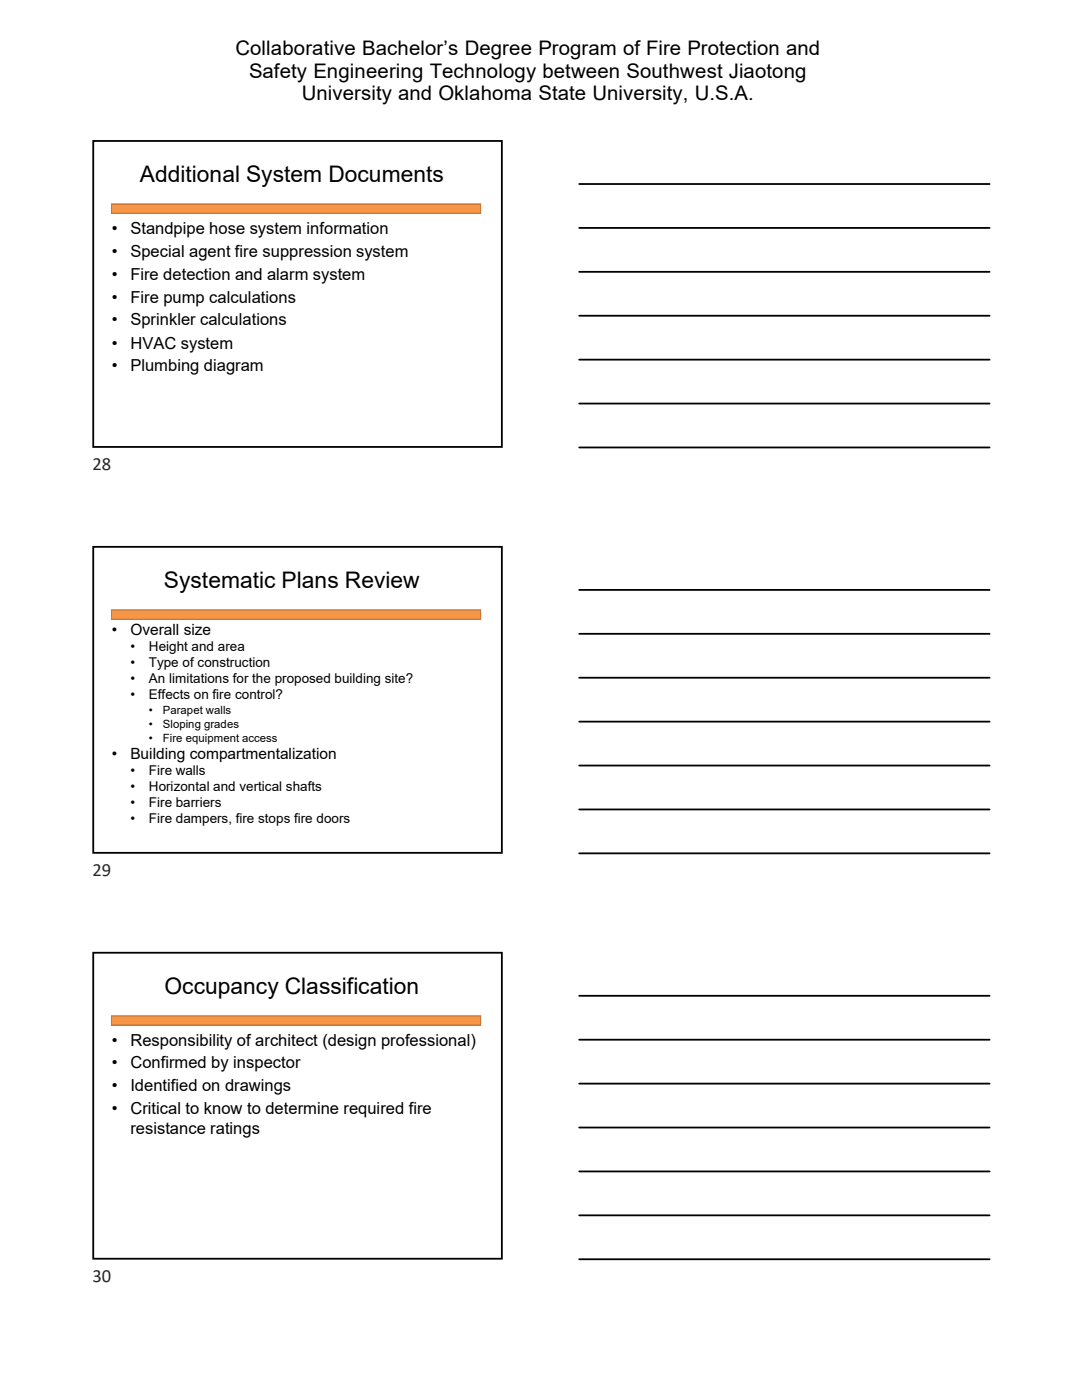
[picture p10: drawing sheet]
<svg xmlns="http://www.w3.org/2000/svg" width="216mm" height="279mm" viewBox="0 0 216 279" stroke-linecap="round" stroke-linejoin="round" font-family="sans-serif">
<defs><g id="words">
<g font-size="4.6">
<text x="27.9" y="36.3">Additional System Documents</text>
<text x="32.7" y="117.3">Systematic Plans Review</text>
<text x="32.8" y="198.4">Occupancy Classification</text>
</g>
<g font-size="4">
<text x="47" y="11.1">Collaborative Bachelor’s Degree Program of Fire Protection and</text>
<text x="49.7" y="15.5">Safety Engineering Technology between Southwest Jiaotong</text>
<text x="60.2" y="20">University and Oklahoma State University, U.S.A.</text>
</g>
<g font-size="3.7" fill="#262626">
<text x="18.4" y="93.9">28</text>
<text x="18.4" y="174.9">29</text>
<text x="18.4" y="255.9">30</text>
</g>
<g font-size="3.3">
<text x="22.3" y="46.7">•</text>
<text x="26" y="46.7">Standpipe hose system information</text>
<text x="22.3" y="51.2">•</text>
<text x="26" y="51.2">Special agent fire suppression system</text>
<text x="22.3" y="55.8">•</text>
<text x="26" y="55.8">Fire detection and alarm system</text>
<text x="22.3" y="60.4">•</text>
<text x="22.3" y="65">•</text>
<text x="26" y="60.4">Fire pump calculations</text>
<text x="26" y="65">Sprinkler calculations</text>
<text x="22.3" y="69.6">•</text>
<text x="26" y="69.6">HVAC system</text>
<text x="22.3" y="74.1">•</text>
<text x="26" y="74.1">Plumbing diagram</text>
<text x="22.3" y="208.7">•</text>
<text x="26" y="208.7">Responsibility of architect (design professional)</text>
<text x="22.3" y="213.2">•</text>
<text x="26" y="213.2">Confirmed by inspector</text>
<text x="22.3" y="217.8">•</text>
<text x="26" y="217.8">Identified on drawings</text>
<text x="22.3" y="222.4">•</text>
<text x="26" y="222.4">Critical to know to determine required fire</text>
<text x="26" y="226.4">resistance ratings</text>
</g>
<g font-size="3.1">
<text x="22.3" y="126.7">•</text>
<text x="26" y="126.7">Overall size</text>
<text x="22.3" y="151.5">•</text>
<text x="26" y="151.5">Building compartmentalization</text>
</g>
<g font-size="2.7">
<text x="26" y="130">•</text>
<text x="29.7" y="130">Height and area</text>
<text x="26" y="133.2">•</text>
<text x="26" y="136.4">•</text>
<text x="29.7" y="133.2">Type of construction</text>
<text x="29.7" y="136.4">An limitations for the proposed building site?</text>
<text x="26" y="139.6">•</text>
<text x="29.7" y="139.6">Effects on fire control?</text>
<text x="26" y="154.7">•</text>
<text x="29.7" y="154.7">Fire walls</text>
<text x="26" y="157.9">•</text>
<text x="26" y="161.1">•</text>
<text x="29.7" y="157.9">Horizontal and vertical shafts</text>
<text x="29.7" y="161.1">Fire barriers</text>
<text x="26" y="164.3">•</text>
<text x="29.7" y="164.3">Fire dampers, fire stops fire doors</text>
</g>
<g font-size="2.3">
<text x="29.7" y="142.5">•</text>
<text x="32.5" y="142.5">Parapet walls</text>
<text x="29.7" y="145.3">•</text>
<text x="29.7" y="148.1">•</text>
<text x="32.5" y="148.1">Fire equipment access</text>
<text x="32.5" y="145.3">Sloping grades</text>
</g>
</g></defs>
<path d="M22.2 40.7h73.7v1.9h-73.7z" fill="#f79646"/>
<path d="M22.1 40.6h73.9v2.1h-73.9zM22.2 40.8l.2-.1v1.9l-.2-.1h73.7l-.1 .1v-1.9l.1 .1z" fill="#b66d31"/>
<path d="M18.6 28.1h81.5v61.1h-81.5z" fill="none" stroke="#000" stroke-width=".36"/>
<path d="M18.4 109h81.9v61.4h-81.9z" fill="#fff"/>
<path d="M22.2 121.7h73.7v1.9h-73.7z" fill="#f79646"/>
<path d="M22.1 121.6h73.9v2.1h-73.9zM22.2 121.8l.2-.1v1.9l-.2-.1h73.7l-.1 .1v-1.9l.1 .1z" fill="#b66d31"/>
<path d="M18.6 109.1h81.5v61.1h-81.5z" fill="none" stroke="#000" stroke-width=".36"/>
<path d="M18.4 190h81.9v61.4h-81.9z" fill="#fff"/>
<path d="M22.2 202.7h73.7v1.9h-73.7z" fill="#f79646"/>
<path d="M22.1 202.6h73.9v2.1h-73.9zM22.4 202.7v1.9l-.2-.1h73.7l-.1 .1v-1.9l.1 .1h-73.7z" fill="#b66d31"/>
<g fill="none" stroke="#000" stroke-width=".36">
<path d="M115.6 36.7h81.9M115.6 45.5h81.9M115.6 54.3h81.9M115.6 63h81.9M115.6 71.8h81.9M115.6 80.5h81.9M115.6 89.3h81.9M115.6 117.7h81.9M115.6 126.5h81.9M115.6 135.3h81.9M115.6 144h81.9M115.6 152.8h81.9"/>
<path d="M115.6 161.5h81.9M115.6 170.3h81.9M18.6 190.1h81.5v61.1h-81.5zM115.6 198.7h81.9M115.6 207.5h81.9M115.6 216.3h81.9M115.6 225h81.9M115.6 233.8h81.9M115.6 242.5h81.9M115.6 251.3h81.9"/>
</g>
<use href="#words"/>
</svg>
